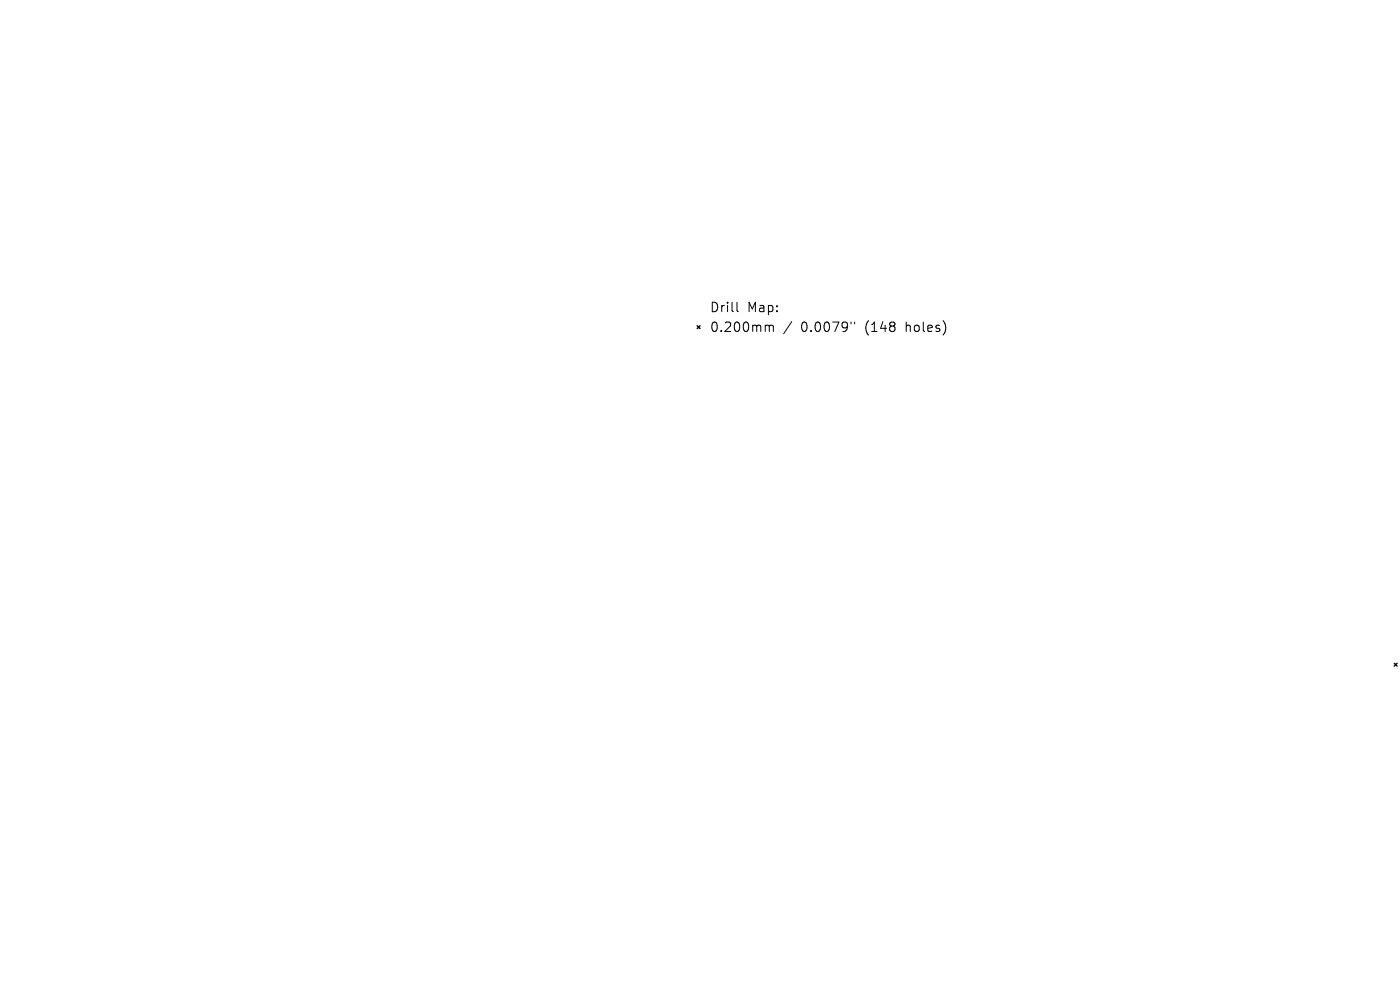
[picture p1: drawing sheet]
<svg xmlns="http://www.w3.org/2000/svg" width="297mm" height="210mm" viewBox="0 0 297 210" stroke-linecap="round" stroke-linejoin="round" font-family="sans-serif">
<defs><g id="words">
<g font-size="2.8">
<text x="150.5" y="66.5">Drill</text>
<text x="150.5" y="70.7">0.200mm</text>
<text x="158.5" y="66.5">Map:</text>
<text x="169.9" y="70.7">0.0079&quot;</text>
<text x="183.7" y="70.7">(148</text>
<text x="192.4" y="70.7">holes)</text>
</g>
</g></defs>
<path d="M147.9 69.1l.6 .6M148.5 69.1l-.6 .6M295.8 140.7l.6 .6M296.4 140.7l-.6 .6" fill="none" stroke="#000" stroke-width=".3"/>
<path d="M156.3 64.1v1.7l.3 .3M162.6 69l.5 .1 .1 .2M163.2 69.3l.3-.3 .5 .1 .1 1.2M163.2 69.3v1M168 68.2l-1.7 2.6M180.5 68.3v.4M181.3 68.3v.4" fill="none" stroke="#000" stroke-width=".21"/>
<use href="#words"/>
</svg>
